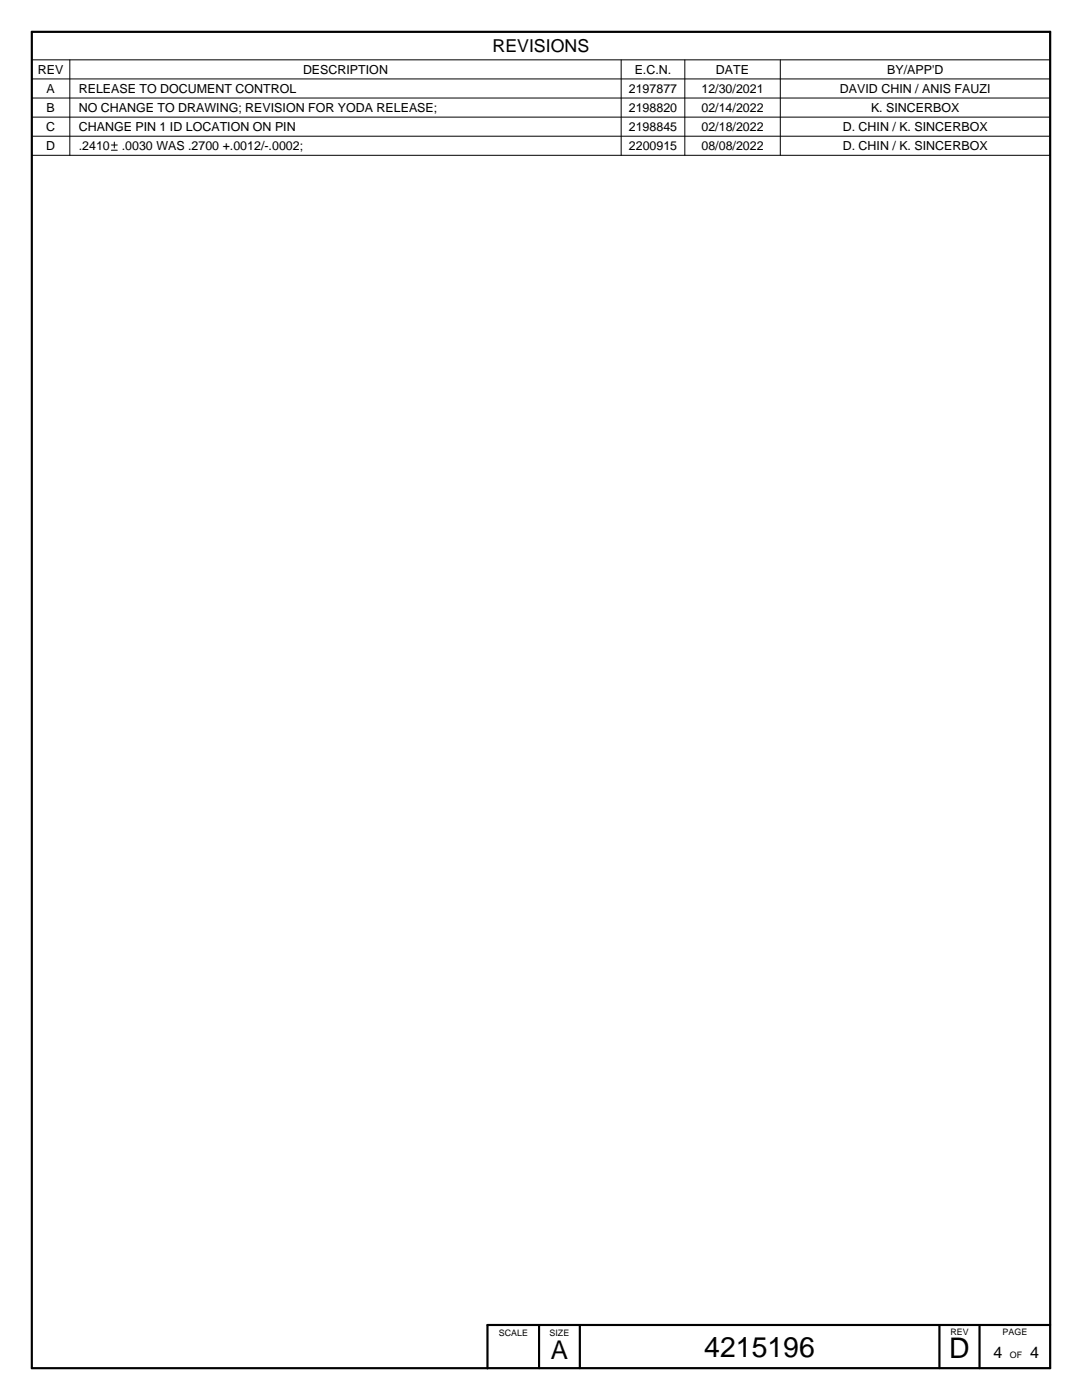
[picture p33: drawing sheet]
<svg xmlns="http://www.w3.org/2000/svg" width="216mm" height="279mm" viewBox="0 0 216 279" stroke-linecap="round" stroke-linejoin="round" font-family="sans-serif">
<defs><g id="words">
<g font-size="5.7">
<text x="140.5" y="270.8">4215196</text>
<text x="189.4" y="271.1">D</text>
</g>
<text font-size="5.2" x="109.9" y="271.3">A</text>
<text font-size="3.5" x="98.3" y="10.4">REVISIONS</text>
<g font-size="3.2">
<text x="198.3" y="271.1">4</text>
<text x="205.5" y="271.1">4</text>
</g>
<g font-size="2.5">
<text x="7.6" y="14.7">REV</text>
<text x="60.5" y="14.7">DESCRIPTION</text>
<text x="126.6" y="14.7">E.C.N.</text>
<text x="142.9" y="14.7">DATE</text>
<text x="177" y="14.7">BY/APP'D</text>
<text x="9.3" y="18.5">A</text>
<text x="9.3" y="22.4">B</text>
<text x="15.7" y="18.5">RELEASE TO DOCUMENT CONTROL</text>
<text x="15.7" y="22.4">NO CHANGE TO DRAWING; REVISION FOR YODA RELEASE;</text>
<text x="125.5" y="18.5">2197877</text>
<text x="125.5" y="22.4">2198820</text>
<text x="140" y="18.5">12/30/2021</text>
<text x="140" y="22.4">02/14/2022</text>
<text x="167.6" y="18.5">DAVID CHIN / ANIS FAUZI</text>
<text x="173.8" y="22.4">K. SINCERBOX</text>
<text x="9.2" y="30">D</text>
<text x="9.2" y="26.2">C</text>
<text x="15.7" y="26.2">CHANGE PIN 1 ID LOCATION ON PIN</text>
<text x="15.7" y="30">.2410</text>
<text x="24.3" y="30">.0030 WAS .2700 +.0012/-.0002;</text>
<text x="125.5" y="26.2">2198845</text>
<text x="125.5" y="30">2200915</text>
<text x="140" y="26.2">02/18/2022</text>
<text x="140" y="30">08/08/2022</text>
<text x="168.2" y="26.2">D. CHIN / K. SINCERBOX</text>
<text x="168.2" y="30">D. CHIN / K. SINCERBOX</text>
</g>
<g font-size="1.8">
<text x="99.5" y="266.5">SCALE</text>
<text x="109.7" y="266.6">SIZE</text>
<text x="189.6" y="266.4">REV</text>
<text x="200.1" y="266.5">PAGE</text>
<text x="201.5" y="271">OF</text>
</g>
</g></defs>
<g fill="none" stroke="#000" stroke-width=".2">
<path d="M6.3 6.4h203.2v24.6h-203.2zM6.3 11.9h203.2M6.3 15.8h203.2M6.3 19.6h203.2M13.9 11.9v19.1M123.9 11.9v19.1M136.6 11.9v19.1M155.7 11.9v19.1M6.3 23.4h203.2M6.3 27.2h203.2M22.2 28.9h1.2M22.2 30h1.2"/>
<path d="M22.8 28.3v1.2M97.3 264.4h112.2v8.7h-112.2zM107.6 264.4v8.7M115.7 264.4v8.7M187.5 264.4v8.7M195.5 264.4v8.7"/>
</g>
<path d="M6.3 6.4h203.2v266.6h-203.2zM107.6 264.4v8.6M115.7 264.4v8.6M187.5 264.4v8.6M195.5 264.4v8.6M209.5 264.4h-112.2v8.7" fill="none" stroke="#000" stroke-width=".43"/>
<use href="#words"/>
</svg>
